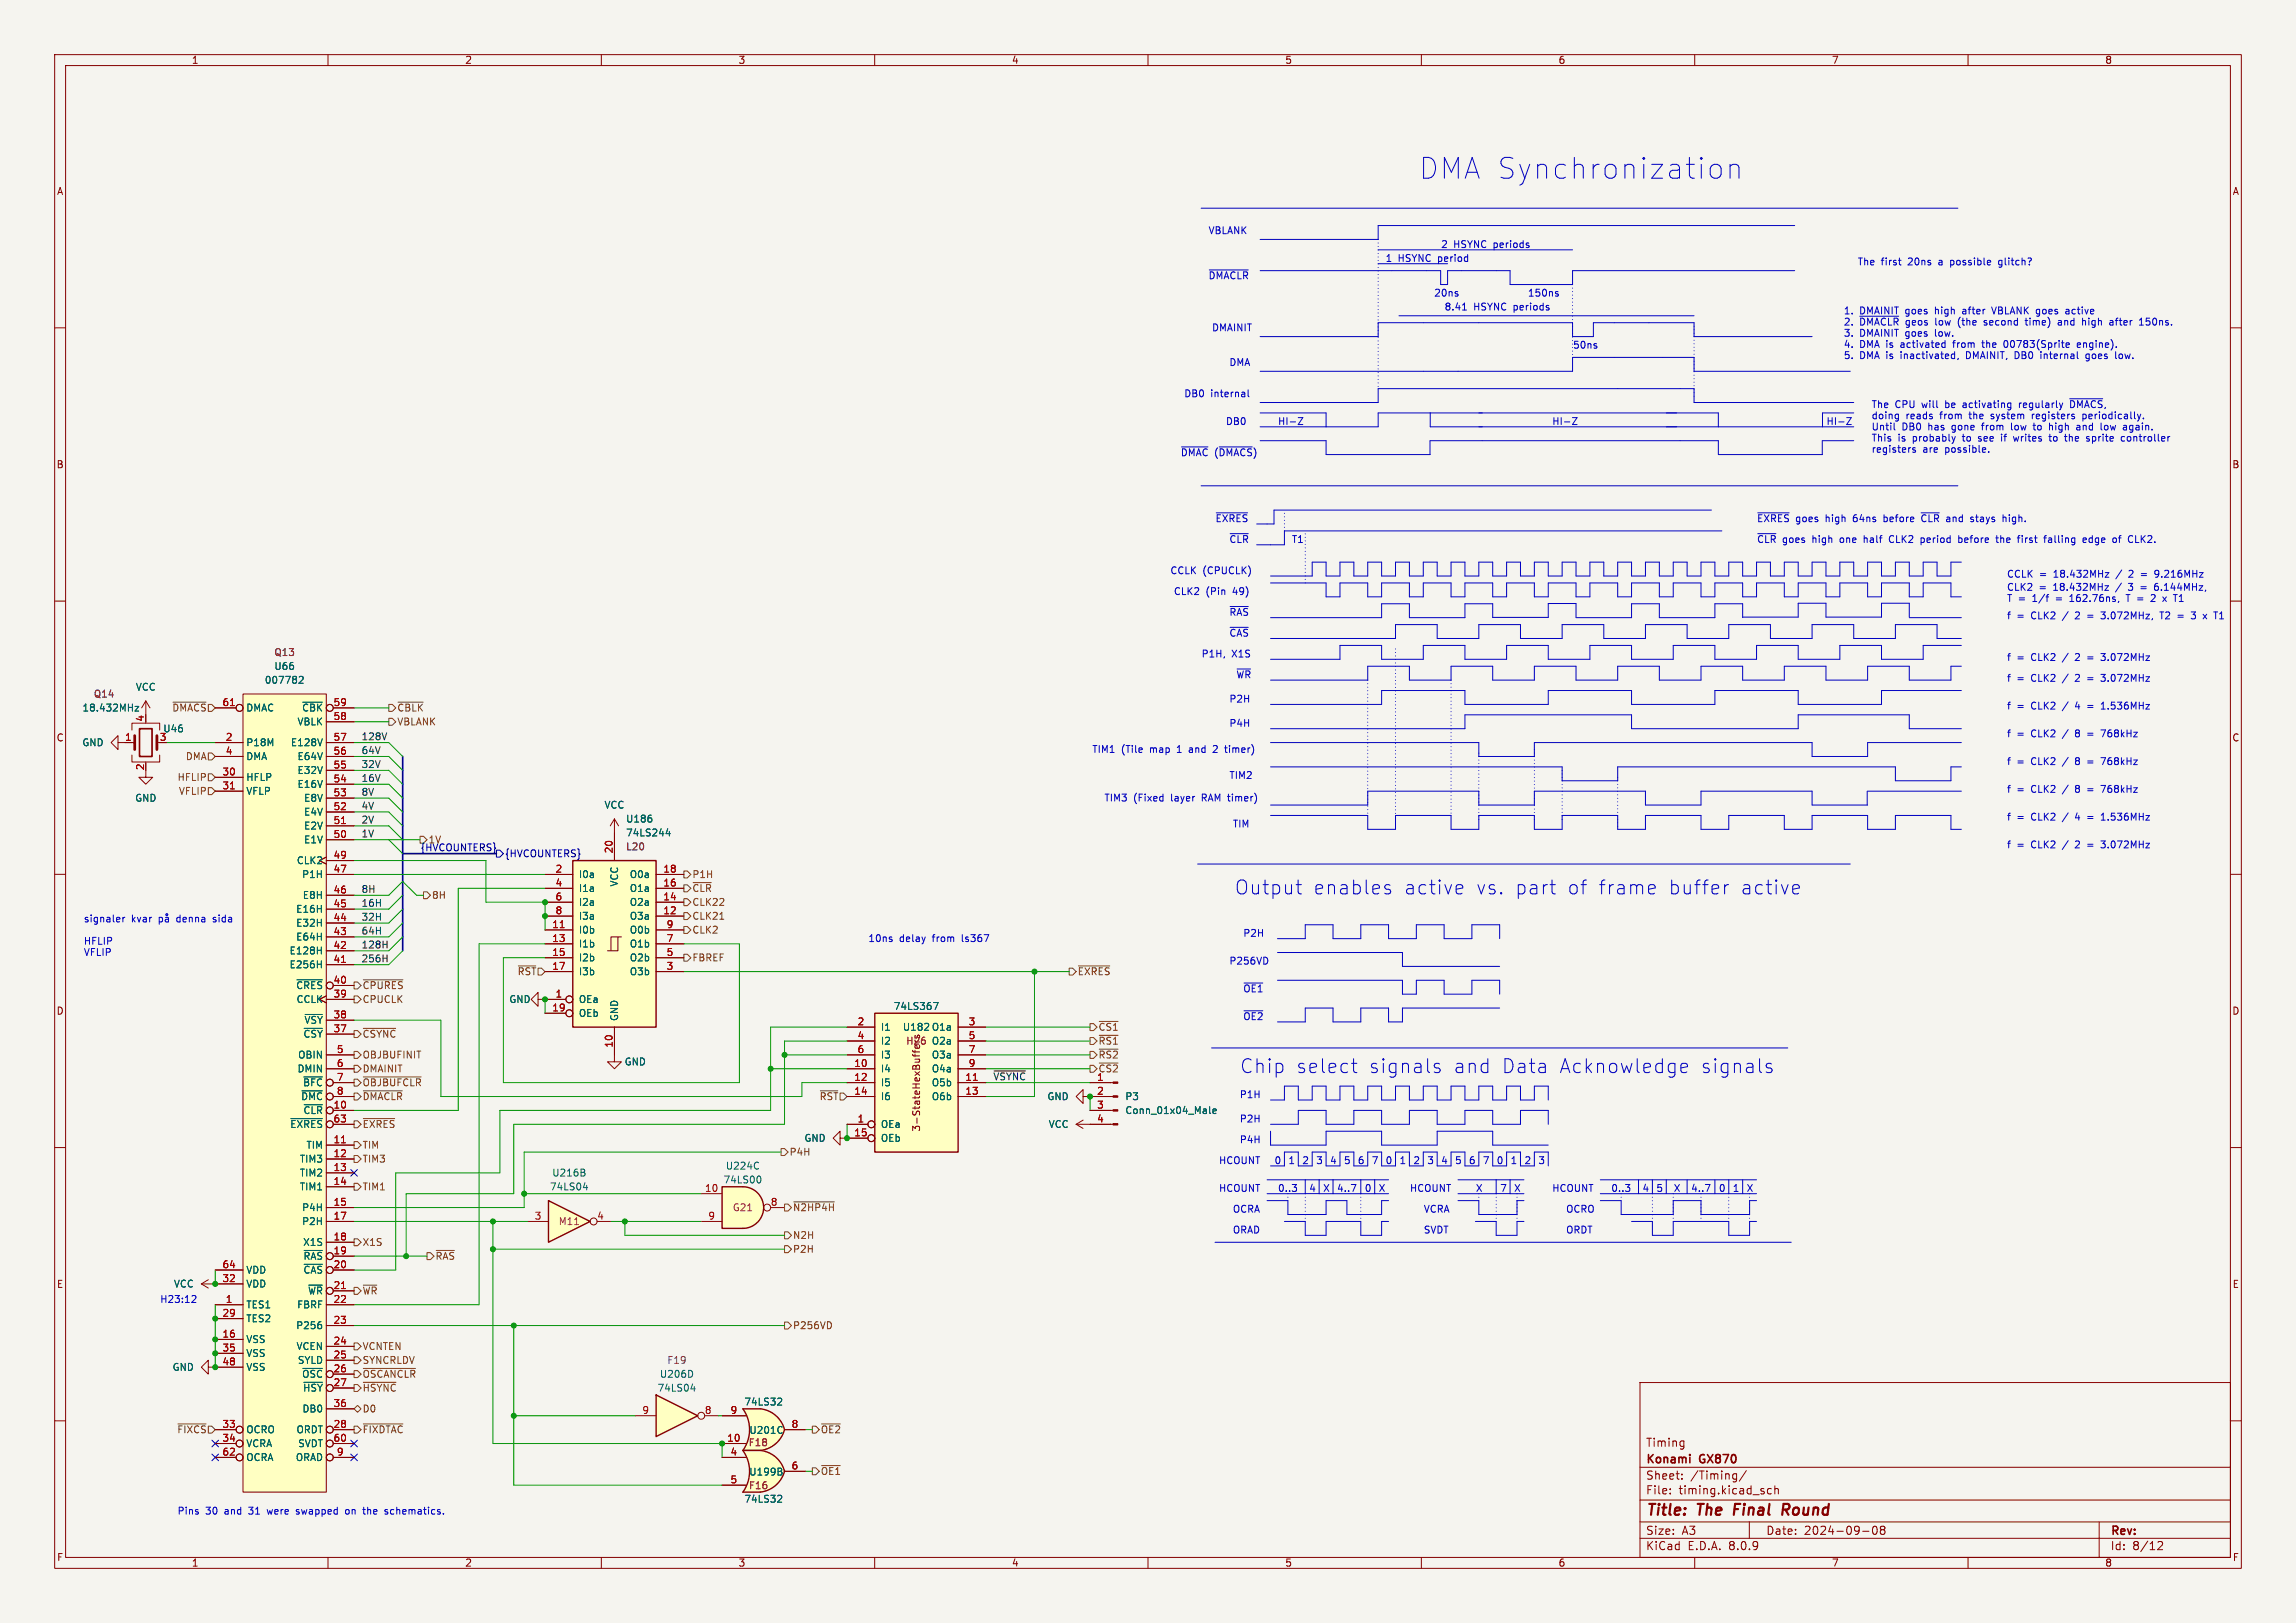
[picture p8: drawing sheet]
<svg xmlns="http://www.w3.org/2000/svg" width="420mm" height="297mm" viewBox="0 0 420 297" stroke-linecap="round" stroke-linejoin="round" font-family="sans-serif">
<defs><g id="words">
<text font-size="5.3" fill="#0000c2" x="259.4" y="33.1">DMA Synchronization</text>
<g font-size="3.5" fill="#0000c2">
<text x="225.7" y="163.9">Output</text>
<text x="240.1" y="163.9">enables</text>
<text x="256.6" y="163.9">active</text>
<text x="269.7" y="163.9">vs.</text>
<text x="276.8" y="163.9">part</text>
<text x="286.3" y="163.9">of</text>
<text x="292" y="163.9">frame</text>
<text x="304.7" y="163.9">buffer</text>
<text x="317.9" y="163.9">active</text>
<text x="226.7" y="196.6">Chip</text>
<text x="236.9" y="196.6">select</text>
<text x="250.2" y="196.6">signals</text>
<text x="265.6" y="196.6">and</text>
<text x="274.4" y="196.6">Data</text>
<text x="284.9" y="196.6">Acknowledge</text>
<text x="310.7" y="196.6">signals</text>
</g>
<g font-size="2.8" fill="#840000">
<text x="301" y="277.9">Title:</text>
<text x="310.6" y="277.9">The</text>
<text x="318" y="277.9">Final</text>
<text x="327.7" y="277.9">Round</text>
</g>
<g font-size="2.1" fill="#840000">
<text x="301" y="268.2">Konami</text>
<text x="301" y="265">Timing</text>
<text x="311" y="268.2">GX870</text>
<text x="301" y="273.7">File:</text>
<text x="301" y="271">Sheet:</text>
<text x="307.1" y="273.7">timing.kicad_sch</text>
<text x="309.2" y="271">/Timing/</text>
<text x="301" y="281.1">Size:</text>
<text x="307.6" y="281.1">A3</text>
<text x="323" y="281.1">Date:</text>
<text x="330" y="281.1">2024-09-08</text>
<text x="386" y="281.3">Rev:</text>
<text x="301" y="283.9">KiCad</text>
<text x="308.7" y="283.9">E.D.A.</text>
<text x="316.3" y="283.9">8.0.9</text>
<text x="386" y="283.9">Id:</text>
<text x="390.1" y="283.9">8/12</text>
</g>
<g font-size="1.8" fill="#840000">
<text x="35" y="11.9">1</text>
<text x="85" y="11.9">2</text>
<text x="135" y="11.9">3</text>
<text x="185" y="11.9">4</text>
<text x="235" y="11.9">5</text>
<text x="285" y="11.9">6</text>
<text x="335" y="11.9">7</text>
<text x="385" y="11.9">8</text>
<text x="10.3" y="35.9">A</text>
<text x="408.3" y="35.9">A</text>
<text x="10.3" y="85.9">B</text>
<text x="408.2" y="85.9">B</text>
<text x="10.3" y="135.9">C</text>
<text x="408.2" y="135.9">C</text>
<text x="10.3" y="185.9">D</text>
<text x="408.2" y="185.9">D</text>
<text x="168.5" y="207.2" transform="rotate(-90 168.5 207.2)">3-StateHexBuffers</text>
<text x="10.3" y="235.9">E</text>
<text x="408.3" y="235.9">E</text>
<text x="10.3" y="285.9">F</text>
<text x="35" y="286.9">1</text>
<text x="85" y="286.9">2</text>
<text x="135" y="286.9">3</text>
<text x="185" y="286.9">4</text>
<text x="235" y="286.9">5</text>
<text x="285" y="286.9">6</text>
<text x="335" y="286.9">7</text>
<text x="385" y="286.9">8</text>
<text x="408.3" y="285.9">F</text>
</g>
<g font-size="1.8" fill="#0000c2">
<text x="221" y="42.9">VBLANK</text>
<text x="263.5" y="45.5">2</text>
<text x="265.9" y="45.5">HSYNC periods</text>
<text x="221" y="51.2">~{DMACLR}</text>
<text x="253.4" y="48">1</text>
<text x="255.7" y="48">HSYNC period</text>
<text x="339.7" y="48.6">The</text>
<text x="344.1" y="48.6">first</text>
<text x="349.1" y="48.6">20ns</text>
<text x="354.9" y="48.6">a</text>
<text x="357.2" y="48.6">possible</text>
<text x="366.3" y="48.6">glitch?</text>
<text x="262.3" y="54.4">20ns</text>
<text x="264.2" y="56.9">8.41</text>
<text x="269.6" y="56.9">HSYNC periods</text>
<text x="279.4" y="54.4">150ns</text>
<text x="337.2" y="57.6">1.</text>
<text x="337.2" y="59.7">2.</text>
<text x="340.2" y="57.6">DMAINIT goes</text>
<text x="340.2" y="59.7">~{DMACLR}</text>
<text x="348.7" y="59.7">geos</text>
<text x="354.2" y="57.6">high</text>
<text x="354.3" y="59.7">low</text>
<text x="358.6" y="59.7">(the</text>
<text x="359.5" y="57.6">after</text>
<text x="363.6" y="59.7">second</text>
<text x="365.1" y="57.6">VBLANK</text>
<text x="371.4" y="59.7">time)</text>
<text x="373.4" y="57.6">goes</text>
<text x="377.6" y="59.7">and</text>
<text x="378.9" y="57.6">active</text>
<text x="382.2" y="59.7">high</text>
<text x="387.4" y="59.7">after</text>
<text x="393" y="59.7">150ns.</text>
<text x="221.6" y="60.7">DMAINIT</text>
<text x="287.7" y="63.9">50ns</text>
<text x="337.2" y="61.7">3.</text>
<text x="337.2" y="63.7">4.</text>
<text x="337.2" y="65.8">5.</text>
<text x="340.2" y="61.7">DMAINIT goes</text>
<text x="340.2" y="63.7">DMA is</text>
<text x="340.2" y="65.8">DMA is</text>
<text x="348" y="63.7">activated</text>
<text x="348" y="65.8">inactivated,</text>
<text x="354.2" y="61.7">low.</text>
<text x="357.8" y="63.7">from</text>
<text x="360.1" y="65.8">DMAINIT,</text>
<text x="363.3" y="63.7">the</text>
<text x="367.4" y="63.7">00783(Sprite</text>
<text x="369.2" y="65.8">DB0</text>
<text x="374.1" y="65.8">internal</text>
<text x="381.1" y="63.7">engine).</text>
<text x="382.6" y="65.8">goes</text>
<text x="388.2" y="65.8">low.</text>
<text x="224.8" y="67.1">DMA</text>
<text x="216.5" y="72.8">DB0</text>
<text x="221.5" y="72.8">internal</text>
<text x="224.2" y="77.9">DB0</text>
<text x="233.7" y="77.9">HI-Z</text>
<text x="283.8" y="77.9">HI-Z</text>
<text x="334" y="77.9">HI-Z</text>
<text x="342.3" y="74.8">The</text>
<text x="342.3" y="76.8">doing</text>
<text x="346.6" y="74.8">CPU</text>
<text x="348.6" y="76.8">reads</text>
<text x="351.7" y="74.8">will</text>
<text x="355" y="76.8">from</text>
<text x="356.1" y="74.8">be</text>
<text x="359.5" y="74.8">activating</text>
<text x="360.5" y="76.8">the</text>
<text x="364.7" y="76.8">system</text>
<text x="370" y="74.8">regularly</text>
<text x="372.4" y="76.8">registers</text>
<text x="379.6" y="74.8">~{DMACS},</text>
<text x="381.8" y="76.8">periodically.</text>
<text x="215.9" y="83.6">~{DMAC}</text>
<text x="222.2" y="83.6">(~{DMACS})</text>
<text x="342.3" y="78.8">Until</text>
<text x="342.3" y="80.9">This</text>
<text x="342.3" y="82.9">registers</text>
<text x="347.2" y="80.9">is</text>
<text x="347.9" y="78.8">DB0</text>
<text x="350" y="80.9">probably</text>
<text x="351.7" y="82.9">are</text>
<text x="352.8" y="78.8">has</text>
<text x="355.9" y="82.9">possible.</text>
<text x="357.3" y="78.8">gone</text>
<text x="359.3" y="80.9">to</text>
<text x="362.4" y="80.9">see</text>
<text x="363" y="78.8">from</text>
<text x="366.7" y="80.9">if</text>
<text x="368.6" y="78.8">low</text>
<text x="369.2" y="80.9">writes</text>
<text x="372.9" y="78.8">to</text>
<text x="375.9" y="78.8">high</text>
<text x="376" y="80.9">to</text>
<text x="379" y="80.9">the</text>
<text x="381.1" y="78.8">and</text>
<text x="383.2" y="80.9">sprite</text>
<text x="385.8" y="78.8">low</text>
<text x="389.7" y="80.9">controller</text>
<text x="390.1" y="78.8">again.</text>
<text x="222.2" y="95.6">~{EXRES}</text>
<text x="321.3" y="95.6">~{EXRES}</text>
<text x="328.5" y="95.6">goes</text>
<text x="334.1" y="95.6">high</text>
<text x="339.3" y="95.6">64ns</text>
<text x="345" y="95.6">before</text>
<text x="352.2" y="95.6">~{CLR}</text>
<text x="356.9" y="95.6">and</text>
<text x="361.6" y="95.6">stays</text>
<text x="367.6" y="95.6">high.</text>
<text x="224.8" y="99.4">~{CLR}</text>
<text x="236.2" y="99.4">T1</text>
<text x="321.3" y="99.4">~{CLR}</text>
<text x="326" y="99.4">goes</text>
<text x="331.6" y="99.4">high</text>
<text x="336.9" y="99.4">one</text>
<text x="341.4" y="99.4">half</text>
<text x="346.3" y="99.4">CLK2</text>
<text x="352.2" y="99.4">period</text>
<text x="359.3" y="99.4">before</text>
<text x="366.5" y="99.4">the</text>
<text x="370.6" y="99.4">first</text>
<text x="375.7" y="99.4">falling</text>
<text x="382.9" y="99.4">edge</text>
<text x="388.6" y="99.4">of</text>
<text x="391.6" y="99.4">CLK2.</text>
<text x="214" y="105.2">CCLK</text>
<text x="220" y="105.2">(CPUCLK)</text>
<text x="367" y="105.8">CCLK</text>
<text x="373" y="105.8">=</text>
<text x="375.8" y="105.8">18.432MHz</text>
<text x="387.4" y="105.8">/</text>
<text x="389.9" y="105.8">2</text>
<text x="395" y="105.8">9.216MHz</text>
<text x="214.6" y="109">CLK2</text>
<text x="220.6" y="109">(Pin</text>
<text x="224.8" y="112.8">~{RAS}</text>
<text x="225.6" y="109">49)</text>
<text x="367" y="113.4">f</text>
<text x="367" y="108.2">CLK2</text>
<text x="367" y="110.2">T =</text>
<text x="368.9" y="113.4">=</text>
<text x="371.7" y="113.4">CLK2</text>
<text x="371.9" y="110.2">1/f</text>
<text x="373" y="108.2">=</text>
<text x="375.7" y="108.2">18.432MHz</text>
<text x="376.3" y="110.2">=</text>
<text x="377.6" y="113.4">/</text>
<text x="379.1" y="110.2">162.76ns,</text>
<text x="380.1" y="113.4">2</text>
<text x="385.2" y="113.4">3.072MHz,</text>
<text x="387.4" y="108.2">/</text>
<text x="389.7" y="110.2">T =</text>
<text x="389.9" y="108.2">3</text>
<text x="394.6" y="110.2">2</text>
<text x="395" y="108.2">6.144MHz,</text>
<text x="396.3" y="113.4">T2</text>
<text x="397" y="110.2">x</text>
<text x="399.2" y="110.2">T1</text>
<text x="402.4" y="113.4">3</text>
<text x="404.7" y="113.4">x</text>
<text x="224.8" y="116.6">~{CAS}</text>
<text x="219.7" y="120.4">P1H,</text>
<text x="225.3" y="120.4">X1S</text>
<text x="226.1" y="124.2">~{WR}</text>
<text x="367" y="124.8">f</text>
<text x="367" y="121">f</text>
<text x="368.9" y="124.8">=</text>
<text x="368.9" y="121">=</text>
<text x="371.7" y="124.8">CLK2</text>
<text x="371.7" y="121">CLK2</text>
<text x="377.6" y="124.8">/</text>
<text x="377.6" y="121">/</text>
<text x="380.1" y="124.8">2</text>
<text x="380.1" y="121">2</text>
<text x="385.2" y="124.8">3.072MHz</text>
<text x="385.2" y="121">3.072MHz</text>
<text x="224.8" y="128.7">P2H</text>
<text x="367" y="129.9">f</text>
<text x="368.9" y="129.9">=</text>
<text x="371.7" y="129.9">CLK2</text>
<text x="377.6" y="129.9">/</text>
<text x="380.1" y="129.9">4</text>
<text x="385.2" y="129.9">1.536MHz</text>
<text x="199.7" y="137.9">TIM1</text>
<text x="205.1" y="137.9">(Tile</text>
<text x="210.5" y="137.9">map</text>
<text x="215.6" y="137.9">1</text>
<text x="218" y="137.9">and</text>
<text x="222.6" y="137.9">2</text>
<text x="224.8" y="133.1">P4H</text>
<text x="225" y="137.9">timer)</text>
<text x="367" y="135">f</text>
<text x="368.9" y="135">=</text>
<text x="371.7" y="135">CLK2</text>
<text x="377.6" y="135">/</text>
<text x="380.1" y="135">8</text>
<text x="385.2" y="135">768kHz</text>
<text x="224.8" y="142.6">TIM2</text>
<text x="367" y="140.1">f</text>
<text x="368.9" y="140.1">=</text>
<text x="371.7" y="140.1">CLK2</text>
<text x="377.6" y="140.1">/</text>
<text x="380.1" y="140.1">8</text>
<text x="385.2" y="140.1">768kHz</text>
<text x="201.9" y="146.8">TIM3</text>
<text x="207.3" y="146.8">(Fixed</text>
<text x="214.3" y="146.8">layer</text>
<text x="220.1" y="146.8">RAM timer)</text>
<text x="367" y="145.2">f</text>
<text x="368.9" y="145.2">=</text>
<text x="371.7" y="145.2">CLK2</text>
<text x="377.6" y="145.2">/</text>
<text x="380.1" y="145.2">8</text>
<text x="385.2" y="145.2">768kHz</text>
<text x="225.4" y="151.5">TIM</text>
<text x="367" y="150.2">f</text>
<text x="367" y="155.3">f</text>
<text x="368.9" y="150.2">=</text>
<text x="368.9" y="155.3">=</text>
<text x="371.7" y="150.2">CLK2</text>
<text x="371.7" y="155.3">CLK2</text>
<text x="377.6" y="150.2">/</text>
<text x="377.6" y="155.3">/</text>
<text x="380.1" y="150.2">4</text>
<text x="380.1" y="155.3">2</text>
<text x="385.2" y="150.2">1.536MHz</text>
<text x="385.2" y="155.3">3.072MHz</text>
<text x="15.2" y="168.9">signaler</text>
<text x="15.2" y="173">HFLIP</text>
<text x="24" y="168.9">kvar</text>
<text x="32.6" y="168.9">denna</text>
<text x="39.5" y="168.9">sida</text>
<text x="158.7" y="172.5">10ns</text>
<text x="164.5" y="172.5">delay</text>
<text x="170.7" y="172.5">from</text>
<text x="176.2" y="172.5">ls367</text>
<text x="227.3" y="171.5">P2H</text>
<text x="15.2" y="175">VFLIP</text>
<text x="224.8" y="176.6">P256VD</text>
<text x="227.3" y="181.7">~{OE1}</text>
<text x="227.3" y="186.8">~{OE2}</text>
<text x="226.7" y="201">P1H</text>
<text x="226.7" y="205.5">P2H</text>
<text x="226.7" y="209.3">P4H</text>
<text x="222.9" y="213.1">HCOUNT</text>
<text x="233" y="213.1">0</text>
<text x="235.6" y="213.1">1</text>
<text x="238.1" y="213.1">2</text>
<text x="240.7" y="213.1">3</text>
<text x="243.2" y="213.1">4</text>
<text x="245.7" y="213.1">5</text>
<text x="248.3" y="213.1">6</text>
<text x="250.8" y="213.1">7</text>
<text x="253.4" y="213.1">0</text>
<text x="255.9" y="213.1">1</text>
<text x="258.4" y="213.1">2</text>
<text x="261" y="213.1">3</text>
<text x="263.5" y="213.1">4</text>
<text x="266.1" y="213.1">5</text>
<text x="268.6" y="213.1">6</text>
<text x="271.1" y="213.1">7</text>
<text x="273.7" y="213.1">0</text>
<text x="276.2" y="213.1">1</text>
<text x="278.8" y="213.1">2</text>
<text x="281.3" y="213.1">3</text>
<text x="222.9" y="218.2">HCOUNT</text>
<text x="225.4" y="222">OCRA</text>
<text x="233.7" y="218.2">0..3</text>
<text x="239.4" y="218.2">4</text>
<text x="241.9" y="218.2">X</text>
<text x="244.5" y="218.2">4..7</text>
<text x="249.6" y="218.2">0</text>
<text x="252.1" y="218.2">X</text>
<text x="257.8" y="218.2">HCOUNT</text>
<text x="260.3" y="222">VCRA</text>
<text x="269.9" y="218.2">X</text>
<text x="274.3" y="218.2">7</text>
<text x="276.9" y="218.2">X</text>
<text x="283.8" y="218.2">HCOUNT</text>
<text x="286.4" y="222">OCRO</text>
<text x="294.6" y="218.2">0..3</text>
<text x="300.4" y="218.2">4</text>
<text x="302.9" y="218.2">5</text>
<text x="306.1" y="218.2">X</text>
<text x="309.2" y="218.2">4..7</text>
<text x="314.3" y="218.2">0</text>
<text x="316.9" y="218.2">1</text>
<text x="319.4" y="218.2">X</text>
<text x="225.4" y="225.8">ORAD</text>
<text x="260.3" y="225.8">SVDT</text>
<text x="286.4" y="225.8">ORDT</text>
<text x="29.2" y="238.5">H23:12</text>
<text x="32.4" y="277.2">Pins</text>
<text x="37.6" y="277.2">30</text>
<text x="41.2" y="277.2">and</text>
<text x="45.8" y="277.2">31</text>
<text x="49.4" y="277.2">were</text>
<text x="54.9" y="277.2">swapped</text>
<text x="64.1" y="277.2">on</text>
<text x="67.6" y="277.2">the</text>
<text x="71.7" y="277.2">schematics.</text>
</g>
<g font-size="1.8" fill="#006464">
<text x="48.3" y="125.3">007782</text>
<text x="50.1" y="122.8">U66</text>
<text x="15" y="130.4">18.432MHz</text>
<text x="24.8" y="126.6">VCC</text>
<text x="45" y="130.4">DMAC</text>
<text x="55.2" y="130.4">~{CBK}</text>
<text x="15" y="136.8">GND</text>
<text x="29.8" y="134.2">U46</text>
<text x="45" y="136.8">P18M</text>
<text x="53.1" y="136.8">E128V</text>
<text x="54.3" y="132.9">VBLK</text>
<text x="45" y="143.1">HFLP</text>
<text x="45" y="139.3">DMA</text>
<text x="54.3" y="141.8">E32V</text>
<text x="54.3" y="139.3">E64V</text>
<text x="24.6" y="146.9">GND</text>
<text x="45" y="145.6">VFLP</text>
<text x="54.3" y="144.4">E16V</text>
<text x="55.5" y="149.5">E4V</text>
<text x="55.5" y="146.9">E8V</text>
<text x="110.5" y="148.2">VCC</text>
<text x="55.5" y="154.5">E1V</text>
<text x="55.5" y="152">E2V</text>
<text x="114.4" y="153.3">74LS244</text>
<text x="114.4" y="150.7">U186</text>
<text x="54.2" y="158.3">CLK2</text>
<text x="55.2" y="160.9">P1H</text>
<text x="105.8" y="160.9">I0a</text>
<text x="115.1" y="160.9">O0a</text>
<text x="54.1" y="167.2">E16H</text>
<text x="55.3" y="164.7">E8H</text>
<text x="105.8" y="163.4">I1a</text>
<text x="105.8" y="166">I2a</text>
<text x="113.3" y="162.3" transform="rotate(-90 113.3 162.3)">VCC</text>
<text x="115.1" y="166">O2a</text>
<text x="115.1" y="163.4">O1a</text>
<text x="54.1" y="172.3">E64H</text>
<text x="54.1" y="169.8">E32H</text>
<text x="105.8" y="171">I0b</text>
<text x="105.8" y="173.6">I1b</text>
<text x="105.8" y="168.5">I3a</text>
<text x="115.1" y="168.5">O3a</text>
<text x="115.1" y="173.6">O1b</text>
<text x="115.1" y="171">O0b</text>
<text x="52.9" y="177.4">E256H</text>
<text x="52.9" y="174.9">E128H</text>
<text x="105.8" y="176.1">I2b</text>
<text x="105.8" y="178.7">I3b</text>
<text x="115.1" y="178.7">O3b</text>
<text x="115.1" y="176.1">O2b</text>
<text x="54.1" y="181.2">~{CRES}</text>
<text x="54.1" y="183.7">CCLK</text>
<text x="93.1" y="183.7">GND</text>
<text x="105.8" y="183.7">OEa</text>
<text x="163.4" y="185">74LS367</text>
<text x="55.4" y="190.1">~{CSY}</text>
<text x="55.6" y="187.6">~{VSY}</text>
<text x="105.8" y="186.3">OEb</text>
<text x="113.3" y="186.9" transform="rotate(-90 113.3 186.9)">GND</text>
<text x="161" y="188.8">I1</text>
<text x="161" y="191.4">I2</text>
<text x="165.1" y="188.8">U182 O1a</text>
<text x="170.4" y="191.4">O2a</text>
<text x="54.3" y="196.4">DMIN</text>
<text x="54.4" y="193.9">OBIN</text>
<text x="114.2" y="195.2">GND</text>
<text x="161" y="196.4">I4</text>
<text x="161" y="193.9">I3</text>
<text x="170.4" y="193.9">O3a</text>
<text x="170.4" y="196.4">O4a</text>
<text x="55" y="201.5">~{DMC}</text>
<text x="55.4" y="199">~{BFC}</text>
<text x="161" y="199">I5</text>
<text x="161" y="201.5">I6</text>
<text x="170.4" y="199">O5b</text>
<text x="170.4" y="201.5">O6b</text>
<text x="191.5" y="201.5">GND</text>
<text x="205.7" y="201.5">P3</text>
<text x="53" y="206.6">~{EXRES}</text>
<text x="55.4" y="204.1">~{CLR}</text>
<text x="147" y="209.1">GND</text>
<text x="161" y="206.6">OEa</text>
<text x="161" y="209.1">OEb</text>
<text x="191.7" y="206.6">VCC</text>
<text x="205.7" y="204.1">Conn_01x04_Male</text>
<text x="54.7" y="213">TIM3</text>
<text x="54.7" y="215.5">TIM2</text>
<text x="56" y="210.4">TIM</text>
<text x="100.9" y="215.5">U216B</text>
<text x="132.7" y="214.2">U224C</text>
<text x="54.7" y="218">TIM1</text>
<text x="55.2" y="221.8">P4H</text>
<text x="100.5" y="218">74LS04</text>
<text x="132.3" y="216.8">74LS00</text>
<text x="55.2" y="224.4">P2H</text>
<text x="45" y="233.3">VDD</text>
<text x="55.4" y="228.2">X1S</text>
<text x="55.4" y="230.7">~{RAS}</text>
<text x="55.4" y="233.3">~{CAS}</text>
<text x="31.7" y="235.8">VCC</text>
<text x="45" y="239.6">TES1</text>
<text x="45" y="235.8">VDD</text>
<text x="54.3" y="239.6">FBRF</text>
<text x="56.3" y="237.1">~{WR}</text>
<text x="45" y="246">VSS</text>
<text x="45" y="242.2">TES2</text>
<text x="54.1" y="243.4">P256</text>
<text x="31.5" y="251.1">GND</text>
<text x="45" y="248.5">VSS</text>
<text x="45" y="251.1">VSS</text>
<text x="54.1" y="247.2">VCEN</text>
<text x="54.4" y="249.8">SYLD</text>
<text x="55.2" y="252.3">~{OSC}</text>
<text x="55.4" y="254.9">~{HSY}</text>
<text x="120.2" y="254.9">74LS04</text>
<text x="120.6" y="252.3">U206D</text>
<text x="136.1" y="257.4">74LS32</text>
<text x="45" y="262.5">OCRO</text>
<text x="54.1" y="262.5">ORDT</text>
<text x="55.2" y="258.7">DB0</text>
<text x="137" y="262.6">U201C</text>
<text x="45" y="265">VCRA</text>
<text x="45" y="267.6">OCRA</text>
<text x="54" y="267.6">ORAD</text>
<text x="54.4" y="265">SVDT</text>
<text x="136.1" y="275.2">74LS32</text>
<text x="137" y="270.2">U199B</text>
</g>
<g font-size="1.8" fill="#840084">
<text x="50.1" y="120.2">Q13</text>
<text x="17.1" y="127.9">Q14</text>
<text x="114.4" y="155.8">L20</text>
<text x="165.7" y="191.4">H26</text>
<text x="133.9" y="221.8">G21</text>
<text x="102.1" y="224.4">M11</text>
<text x="122" y="249.8">F19</text>
<text x="136.9" y="264.8">F18</text>
<text x="136.9" y="272.7">F16</text>
</g>
<g font-size="1.8" fill="#725600">
<text x="31.4" y="130.4">~{DMACS}</text>
<text x="72.6" y="130.4">~{CBLK}</text>
<text x="72.6" y="132.9">VBLANK</text>
<text x="32.4" y="143.1">HFLIP</text>
<text x="33.9" y="139.3">DMA</text>
<text x="32.6" y="145.6">VFLIP</text>
<text x="126.6" y="160.9">P1H</text>
<text x="78.9" y="164.7">8H</text>
<text x="126.6" y="163.4">~{CLR}</text>
<text x="126.6" y="166">CLK22</text>
<text x="126.6" y="171">CLK2</text>
<text x="126.6" y="168.5">CLK21</text>
<text x="94.6" y="178.7">~{RST}</text>
<text x="126.6" y="176.1">FBREF</text>
<text x="197" y="178.7">~{EXRES}</text>
<text x="66.2" y="183.7">CPUCLK</text>
<text x="66.2" y="181.2">~{CPURES}</text>
<text x="66.2" y="190.1">~{CSYNC}</text>
<text x="200.9" y="191.4">~{RS1}</text>
<text x="200.9" y="188.8">~{CS1}</text>
<text x="66.2" y="196.4">DMAINIT</text>
<text x="66.2" y="193.9">OBJBUFINIT</text>
<text x="200.9" y="196.4">~{CS2}</text>
<text x="200.9" y="193.9">~{RS2}</text>
<text x="66.2" y="199">~{OBJBUFCLR}</text>
<text x="66.2" y="201.5">~{DMACLR}</text>
<text x="149.8" y="201.5">~{RST}</text>
<text x="66.2" y="206.6">~{EXRES}</text>
<text x="66.2" y="210.4">TIM</text>
<text x="66.2" y="213">TIM3</text>
<text x="144.3" y="211.7">P4H</text>
<text x="66.2" y="218">TIM1</text>
<text x="145" y="221.8">~{N2HP4H}</text>
<text x="145" y="226.9">N2H</text>
<text x="66.2" y="228.2">X1S</text>
<text x="79.6" y="230.7">~{RAS}</text>
<text x="145" y="229.5">P2H</text>
<text x="66.2" y="237.1">~{WR}</text>
<text x="145" y="243.4">P256VD</text>
<text x="66.2" y="247.2">VCNTEN</text>
<text x="66.2" y="249.8">SYNCRLDV</text>
<text x="66.2" y="254.9">~{HSYNC}</text>
<text x="66.2" y="252.3">~{OSCANCLR}</text>
<text x="32.3" y="262.5">~{FIXCS}</text>
<text x="66.2" y="262.5">~{FIXDTAC}</text>
<text x="66.2" y="258.7">D0</text>
<text x="150.1" y="262.5">~{OE2}</text>
<text x="150.1" y="270.1">~{OE1}</text>
</g>
<g font-size="1.8" fill="#a90000">
<text x="40.6" y="129.3">61</text>
<text x="60.9" y="131.8">58</text>
<text x="60.9" y="129.3">59</text>
<text x="22.8" y="135.6">1</text>
<text x="26.4" y="132.2" transform="rotate(-90 26.4 132.2)">4</text>
<text x="29.1" y="135.6">3</text>
<text x="41.2" y="135.6">2</text>
<text x="60.9" y="135.6">57</text>
<text x="26.4" y="141" transform="rotate(-90 26.4 141)">2</text>
<text x="40.6" y="142">30</text>
<text x="41.2" y="138.2">4</text>
<text x="60.9" y="143.3">54</text>
<text x="60.9" y="140.7">55</text>
<text x="60.9" y="138.2">56</text>
<text x="40.6" y="144.5">31</text>
<text x="60.9" y="148.3">52</text>
<text x="60.9" y="145.8">53</text>
<text x="60.9" y="153.4">50</text>
<text x="60.9" y="150.9">51</text>
<text x="60.9" y="159.8">47</text>
<text x="60.9" y="157.2">49</text>
<text x="101.5" y="159.8">2</text>
<text x="112.1" y="156.3" transform="rotate(-90 112.1 156.3)">20</text>
<text x="121.2" y="159.8">18</text>
<text x="60.9" y="166.1">45</text>
<text x="60.9" y="163.6">46</text>
<text x="101.5" y="162.3">4</text>
<text x="101.5" y="164.8">6</text>
<text x="101.5" y="167.4">8</text>
<text x="121.2" y="167.4">12</text>
<text x="121.2" y="164.8">14</text>
<text x="121.2" y="162.3">16</text>
<text x="60.9" y="173.7">42</text>
<text x="60.9" y="171.2">43</text>
<text x="60.9" y="168.7">44</text>
<text x="100.9" y="169.9">11</text>
<text x="100.9" y="172.5">13</text>
<text x="121.8" y="172.5">7</text>
<text x="121.8" y="169.9">9</text>
<text x="60.9" y="176.3">41</text>
<text x="100.9" y="175">15</text>
<text x="100.9" y="177.5">17</text>
<text x="121.8" y="177.5">3</text>
<text x="121.8" y="175">5</text>
<text x="60.9" y="182.6">39</text>
<text x="60.9" y="180.1">40</text>
<text x="100.9" y="185.2">19</text>
<text x="101.5" y="182.6">1</text>
<text x="60.9" y="189">37</text>
<text x="60.9" y="186.4">38</text>
<text x="112.1" y="191.8" transform="rotate(-90 112.1 191.8)">10</text>
<text x="156.8" y="187.7">2</text>
<text x="156.8" y="190.2">4</text>
<text x="177.1" y="187.7">3</text>
<text x="177.1" y="190.2">5</text>
<text x="61.5" y="192.8">5</text>
<text x="61.5" y="195.3">6</text>
<text x="61.5" y="197.9">7</text>
<text x="156.2" y="195.3">10</text>
<text x="156.2" y="197.9">12</text>
<text x="156.8" y="192.8">6</text>
<text x="176.5" y="197.9">11</text>
<text x="177.1" y="192.8">7</text>
<text x="177.1" y="195.3">9</text>
<text x="200.6" y="197.9">1</text>
<text x="60.9" y="202.9">10</text>
<text x="61.5" y="200.4">8</text>
<text x="156.2" y="200.4">14</text>
<text x="176.5" y="200.4">13</text>
<text x="200.6" y="200.4">2</text>
<text x="200.6" y="202.9">3</text>
<text x="60.9" y="209.3">11</text>
<text x="60.9" y="205.5">63</text>
<text x="156.2" y="208">15</text>
<text x="156.8" y="205.5">1</text>
<text x="200.6" y="205.5">4</text>
<text x="60.9" y="211.8">12</text>
<text x="60.9" y="214.4">13</text>
<text x="60.9" y="216.9">14</text>
<text x="60.9" y="220.7">15</text>
<text x="128.9" y="218.2">10</text>
<text x="140.9" y="220.7">8</text>
<text x="60.9" y="223.3">17</text>
<text x="60.9" y="227.1">18</text>
<text x="97.7" y="223.3">3</text>
<text x="109.1" y="223.3">4</text>
<text x="129.5" y="223.3">9</text>
<text x="40.6" y="232.2">64</text>
<text x="60.9" y="229.6">19</text>
<text x="60.9" y="232.2">20</text>
<text x="40.6" y="234.7">32</text>
<text x="41.2" y="238.5">1</text>
<text x="60.9" y="236">21</text>
<text x="60.9" y="238.5">22</text>
<text x="40.6" y="244.9">16</text>
<text x="40.6" y="241">29</text>
<text x="60.9" y="242.3">23</text>
<text x="40.6" y="247.4">35</text>
<text x="40.6" y="249.9">48</text>
<text x="60.9" y="246.1">24</text>
<text x="60.9" y="248.7">25</text>
<text x="60.9" y="251.2">26</text>
<text x="60.9" y="253.7">27</text>
<text x="60.9" y="257.6">36</text>
<text x="40.6" y="261.4">33</text>
<text x="40.6" y="263.9">34</text>
<text x="60.9" y="261.4">28</text>
<text x="60.9" y="263.9">60</text>
<text x="117.4" y="258.8">9</text>
<text x="128.8" y="258.8">8</text>
<text x="132.9" y="263.9">10</text>
<text x="133.5" y="258.8">9</text>
<text x="144.7" y="261.4">8</text>
<text x="40.6" y="266.4">62</text>
<text x="61.5" y="266.4">9</text>
<text x="133.5" y="266.4">4</text>
<text x="144.7" y="269">6</text>
<text x="133.5" y="271.5">5</text>
</g>
<g font-size="1.8" fill="#0f0f0f">
<text x="66" y="135.5">128V</text>
<text x="66" y="138.1">64V</text>
<text x="66" y="143.2">16V</text>
<text x="66" y="140.6">32V</text>
<text x="66" y="148.2">4V</text>
<text x="66" y="145.7">8V</text>
<text x="66" y="153.3">1V</text>
<text x="66" y="150.8">2V</text>
<text x="66" y="163.5">8H</text>
<text x="66" y="166">16H</text>
<text x="66" y="171.1">64H</text>
<text x="66" y="168.6">32H</text>
<text x="66" y="173.6">128H</text>
<text x="66" y="176.2">256H</text>
<text x="181.6" y="197.8">~{VSYNC}</text>
</g>
<g font-size="1.8" fill="#000084">
<text x="76.8" y="155.9">{HVCOUNTERS}</text>
<text x="78.3" y="154.5">1V</text>
<text x="92.3" y="157.1">{HVCOUNTERS}</text>
</g>
</g></defs>
<path d="M0 0h420v297h-420z" fill="#f5f4ef" stroke="#f5f4ef" stroke-width=".18"/>
<g fill="none" stroke="#840000" stroke-width=".18">
<path d="M10 10h400v277h-400zM12 12h396v273h-396zM60 10v2M110 10v2M160 10v2M210 10v2M260 10v2M310 10v2M360 10v2M10 60h2M408 60h2M10 110h2"/>
<path d="M408 110h2M10 160h2M408 160h2M10 210h2M408 210h2M300 253h108v32h-108zM10 260h2M300 278.5h108M300 274.5h108M300 268.5h108M305.5 273.2v.2M305.5 272.5v.1"/>
<path d="M307.6 263.7l.4 .1M307.7 270.5v.2M307.7 269.8v.1M308 263.7v1.2l-.3 .3M308 264.6l-.4 .1M317.2 269.7l.5 .1M317.7 269.7v1.2l-.3 .3M317.7 270.6l-.5 .1M319.4 269.1l-1.2 1.9M320 278.5v3M324 272.5l-.4-.1-.3 .3v.4l.1 .2h.6M324.7 272.5l.2-.1 .3 .1 .1 .9"/>
<path d="M324.7 271.9v1.5M342.7 279.4l.2-.1a.8 .8 0 0 1 .5 .7 .8 .8 0 0 1-.5 .8l-.2-.2-.2-.4zM344.2 279.9l-.3-.3 .3-.3 .5 .1 .1 .2-.3 .3M344.2 279.9l-.3 .3 .1 .4 .2 .2 .5-.1 .1-.2-.1-.4-.2-.2M344.2 279.9h.3M384 278.5v6.5M408 260h2M60 285v2M110 285v2M160 285v2M210 285v2M260 285v2"/>
<path d="M300 281.5h108M310 285v2M340.7 280.2h1.2M360 285v2M394.7 282.2l.6-.1 .2 .1 .1 .3-.9 1.1h.9"/>
</g>
<path d="M317.4 275.2l-.3 2M326.6 276.3l.5 .9M327 275.2h-.7l-.3 2M327.1 276.2l-1 .1" fill="none" stroke="#840000" stroke-width=".4"/>
<path d="M138.5 260.3l5 1.3a5.2 5.2 0 0 1-4.4 3.8z" fill="#ffffc2" stroke="#ffffc2" stroke-width=".18"/>
<path d="M135.9 257.8h3.2M135.9 265.4h3.2" fill="none" stroke="#ffffc2" stroke-width=".18"/>
<path d="M135.9 257.8h3.2v7.6h-3.2a6.7 6.7 0 0 0 0-7.6z" fill="#ffffc2"/>
<path d="M139.1 257.8a5.1 5.1 0 0 1 4.4 3.8l-5 1.3z" fill="#ffffc2" stroke="#ffffc2" stroke-width=".18"/>
<path d="M139.1 257.8h-3.2a6.6 6.6 0 0 1 0 7.6h3.2M139.1 257.8a5.1 5.1 0 0 1 4.4 3.8 5.2 5.2 0 0 1-4.4 3.8" fill="none" stroke="#840000" stroke-width=".25"/>
<path d="M196.8 205.7l1.3 .8M196.8 205.7h2.6M198.1 205l-1.3 .7M132.1 259.1h4.3M132.1 264.2h4.3M143.5 261.6h3.8" fill="none" stroke="#840000" stroke-width=".18"/>
<path d="M142.5 255.8l.4 .1 .1 .3-.8 .9h.8M143 261.1l.1 .1M143.1 262.2h-.1" fill="none" stroke="#006464" stroke-width=".18"/>
<path d="M160 185.4h15.3v25.4h-15.3z" fill="#ffffc2"/>
<path d="M160 185.4h15.3v25.4h-15.3z" fill="none" stroke="#840000" stroke-width=".25"/>
<g fill="none" stroke="#840000" stroke-width=".18">
<path d="M154.9 195.6h5.1M154.9 198.1h5.1M154.9 188h5.1M154.9 190.5h5.1M154.9 193h5.1M167.4 189.5v.1M167.9 189.5l-.1 .1M168.2 189.5v.1M175.3 195.6h5M175.3 198.1h5M175.3 188h5M175.3 190.5h5"/>
<path d="M175.3 193h5M154.9 205.7h3.8M154.9 200.7h5.1M154.9 208.3h3.8M175.3 200.7h5M36.8 234.9l1.3 .8M36.8 234.9h2.6M38.1 234.2l-1.3 .7M38.1 250.2v-1.3l-1.3 1.3 1.3 1.3v-1.3h1.3"/>
<circle cx="159.4" cy="205.7" r=".63"/>
<circle cx="159.4" cy="208.3" r=".63"/>
</g>
<path d="M178 197.7h.8" fill="none" stroke="#a90000" stroke-width=".18"/>
<path d="M170.8 183.5h.8l-.5 1.2" fill="none" stroke="#006464" stroke-width=".18"/>
<path d="M44.4 127h15.3v146h-15.3z" fill="#ffffc2"/>
<g fill="none" stroke="#840000" stroke-width=".18">
<path d="M21.6 135.9v-1.3l-1.3 1.3 1.3 1.3v-1.3h3M24.1 133.6v-1.3h5.1v1.3M24.1 138.2v1.2h5.1v-1.2M26.7 139.4v.3M39.4 135.9h5M39.4 138.4h5M39.4 129.5h3.8M44.4 127h15.3v146h-15.3zM59.7 135.9h5.1M59.7 138.4h5.1M59.7 132.1h5.1M61 129.5h3.8"/>
<path d="M26.7 141v1.2h1.2l-1.2 1.3-1.3-1.3h1.3M39.4 142.2h5M39.4 144.8h5M59.7 156.8l-1.3 .7 1.3 .6M59.7 157.5h5.1M59.7 153.7h5.1M59.7 151.1h5.1M59.7 148.6h5.1M59.7 146.1h5.1M59.7 143.5h5.1M59.7 141h5.1M59.7 176.5h5.1"/>
<path d="M59.7 174h5.1M59.7 171.5h5.1M59.7 168.9h5.1M59.7 166.4h5.1M59.7 163.8h5.1M59.7 160h5.1M59.7 182.2l-1.3 .7 1.3 .6M59.7 189.2h5.1M59.7 186.7h5.1M59.7 182.9h5.1M59.7 193h5.1M59.7 195.6h5.1"/>
<path d="M61 180.3h3.8M61 198.1h3.8M59.7 209.6h5.1M59.7 212.1h5.1M59.7 214.6h5.1M59.7 217.2h5.1M61 203.2h3.8M61 205.7h3.8M61 200.7h3.8M39.4 238.8h5M39.4 232.4h5M39.4 234.9h5"/>
<path d="M59.7 238.8h5.1M59.7 221h5.1M59.7 223.5h5.1M59.7 227.3h5.1M61 229.9h3.8M61 232.4h3.8M61 236.2h3.8M39.4 245.1h5M39.4 241.3h5M39.4 247.6h5M39.4 250.2h5M59.7 242.6h5.1"/>
<path d="M59.7 246.4h5.1M59.7 248.9h5.1M59.7 257.8h5.1M61 251.5h3.8M61 254h3.8M39.4 261.6h3.8M39.4 264.2h3.8M39.4 266.7h3.8M61 261.6h3.8M61 264.2h3.8M61 266.7h3.8"/>
<circle cx="43.8" cy="129.5" r=".63"/>
<circle cx="43.8" cy="266.7" r=".63"/>
<circle cx="43.8" cy="264.2" r=".63"/>
<circle cx="43.8" cy="261.6" r=".63"/>
<circle cx="60.3" cy="261.6" r=".63"/>
<circle cx="60.3" cy="264.2" r=".63"/>
<circle cx="60.3" cy="266.7" r=".63"/>
</g>
<g fill="none" stroke="#006464" stroke-width=".18">
<path d="M24.7 129.3h.7l-.7 .8h.7M54.7 123.9l.5-.1 .3 .3-.8 .9h.8M55.4 128.5h3.6M54.3 179.3h4.7M58.1 176.4h.7M58.1 173.9h.7M58.8 173.3v1.3M58.8 175.8v1.3M55.2 199.6h3.8M55.6 197.1h3.4M55.6 188.2h3.4M55.8 185.6h3.2"/>
<path d="M53.2 204.7h5.8M55.6 202.2h3.4M55.6 228.8h3.4M55.6 231.4h3.4M56.5 235.2h2.5M55.4 250.4h3.6M55.6 253h3.4M58.7 242.4l.1 .2-.1 .5"/>
</g>
<path d="M42.2 129.1h.7M42.2 144.4h.7M62.5 150.7h.7M62.5 176.1h.7M62.5 209.1h.7M62.5 235.8h.7" fill="none" stroke="#a90000" stroke-width=".18"/>
<path d="M25.5 133.4h2.3v5h-2.3z" fill="none" stroke="#840000" stroke-width=".3"/>
<path d="M24.6 134.6v2.6M28.7 134.6v2.6" fill="none" stroke="#840000" stroke-width=".51"/>
<path d="M138.5 267.9l5 1.3a5.2 5.2 0 0 1-4.4 3.8z" fill="#ffffc2" stroke="#ffffc2" stroke-width=".18"/>
<path d="M135.9 273h3.2M135.9 265.4h3.2" fill="none" stroke="#ffffc2" stroke-width=".18"/>
<path d="M135.9 265.4h3.2v7.6h-3.2a6.7 6.7 0 0 0 0-7.6z" fill="#ffffc2"/>
<path d="M139.1 265.4a5.1 5.1 0 0 1 4.4 3.8l-5 1.3z" fill="#ffffc2" stroke="#ffffc2" stroke-width=".18"/>
<path d="M139.1 265.4h-3.2a6.6 6.6 0 0 1 0 7.6h3.2M139.1 265.4a5.1 5.1 0 0 1 4.4 3.8 5.2 5.2 0 0 1-4.4 3.8" fill="none" stroke="#840000" stroke-width=".25"/>
<path d="M26.7 128.3l-.8 1.2M26.7 128.3v2.5M26.7 128.3l.7 1.2M132.1 266.7h4.3M132.1 271.8h4.3M143.5 269.2h3.8" fill="none" stroke="#840000" stroke-width=".18"/>
<path d="M142.5 273.6l.4 .1 .1 .3-.8 .9h.8M142.7 269.3l.3 .2v.3l-.2 .1M142.9 268.7l.1 .2-.1 .3" fill="none" stroke="#006464" stroke-width=".18"/>
<path d="M120 255.3l7.6 3.8-7.6 3.8z" fill="#ffffc2"/>
<path d="M120 255.3l7.6 3.8-7.6 3.8z" fill="none" stroke="#840000" stroke-width=".25"/>
<g fill="none" stroke="#840000" stroke-width=".18">
<path d="M112.4 149.9l-.8 1.2M112.4 149.9v2.5M112.4 149.9l.8 1.2M98.4 182.9v-1.3l-1.2 1.3 1.2 1.3v-1.3h1.3M116.2 259.1h3.8M128.9 259.1h2.5"/>
<circle cx="128.3" cy="259.1" r=".63"/>
</g>
<path d="M126.4 254.2h.8M126.6 251.1v.6M127 253.7v.9" fill="none" stroke="#006464" stroke-width=".18"/>
<path d="M104.8 157.5h15.2v30.5h-15.2z" fill="#ffffc2"/>
<g fill="none" stroke="#840000" stroke-width=".18">
<path d="M112.4 152.4v5.1M99.7 170.2h5.1M99.7 167.6h5.1M99.7 172.7h5.1M99.7 165.1h5.1M99.7 175.3h5.1M99.7 162.6h5.1M99.7 177.8h5.1M99.7 160h5.1M113 171.5h-1.2v2.5M113.7 171.5h-.7v2.5h-1.9M120 170.2h5.1"/>
<path d="M120 167.6h5.1M120 172.7h5.1M120 165.1h5.1M120 175.3h5.1M120 162.6h5.1M120 177.8h5.1M120 160h5.1M99.7 182.9h3.8M99.7 185.4h3.8M112.4 188v5"/>
<circle cx="104.1" cy="185.4" r=".63"/>
<circle cx="104.1" cy="182.9" r=".63"/>
</g>
<path d="M104.8 157.5h15.2v30.5h-15.2z" fill="none" stroke="#840000" stroke-width=".25"/>
<path d="M102.5 169.8h.7" fill="none" stroke="#a90000" stroke-width=".18"/>
<path d="M119.2 149.8v.5M122.1 151.6l-.3 1h.8M122.4 152.1v.9" fill="none" stroke="#006464" stroke-width=".18"/>
<path d="M135.9 217.2a3.8 3.8 0 0 1 3.8 3.8 3.8 3.8 0 0 1-3.8 3.8z" fill="#ffffc2" stroke="#ffffc2" stroke-width=".18"/>
<path d="M132.1 217.2h3.8v7.6h-3.8z" fill="#ffffc2"/>
<path d="M132.1 217.2h3.8a3.8 3.8 0 0 1 3.8 3.8 3.8 3.8 0 0 1-3.8 3.8h-3.8z" fill="none" stroke="#840000" stroke-width=".25"/>
<g fill="none" stroke="#840000" stroke-width=".18">
<path d="M128.3 218.4h3.8M153.7 208.3v-1.3l-1.3 1.3 1.3 1.3v-1.3h1.2M128.3 223.5h3.8M141 221h2.5"/>
<circle cx="140.3" cy="221" r=".63"/>
</g>
<path d="M138.7 212.7l.1 .1M138.8 213.8l-.1 .1M138.9 215.2a.79 .79 0 0 1 0 1.3" fill="none" stroke="#006464" stroke-width=".18"/>
<path d="M100.3 219.7l7.6 3.8-7.6 3.8z" fill="#ffffc2"/>
<path d="M100.3 219.7l7.6 3.8-7.6 3.8z" fill="none" stroke="#840000" stroke-width=".25"/>
<g fill="none" stroke="#840000" stroke-width=".18">
<path d="M22.9 135.9h1.2M39.4 135.9h5M39.4 138.4h5M39.4 129.5h3.8M59.7 135.9h5.1M59.7 138.4h5.1M59.7 132.1h5.1M61 129.5h3.8M39.4 142.2h5M39.4 144.8h5M59.7 156.8l-1.3 .7 1.3 .6M59.7 157.5h5.1"/>
<path d="M59.7 153.7h5.1M59.7 151.1h5.1M59.7 148.6h5.1M59.7 146.1h5.1M59.7 143.5h5.1M59.7 141h5.1M112.4 152.4v5.1M59.7 160h5.1M59.7 176.5h5.1M59.7 174h5.1M59.7 171.5h5.1M59.7 168.9h5.1"/>
<path d="M59.7 166.4h5.1M59.7 163.8h5.1M99.7 170.2h5.1M99.7 167.6h5.1M99.7 172.7h5.1M99.7 165.1h5.1M99.7 175.3h5.1M99.7 162.6h5.1M99.7 177.8h5.1M99.7 160h5.1M120 170.2h5.1M120 167.6h5.1"/>
<path d="M120 172.7h5.1M120 165.1h5.1M120 175.3h5.1M120 162.6h5.1M120 177.8h5.1M120 160h5.1M59.7 182.2l-1.3 .7 1.3 .6M59.7 195.6h5.1M59.7 193h5.1M59.7 182.9h5.1M59.7 189.2h5.1M59.7 186.7h5.1"/>
<path d="M61 198.1h3.8M61 180.3h3.8M99.7 182.9h3.8M99.7 185.4h3.8M112.4 188v6.3h1.3l-1.3 1.3-1.3-1.3h1.3M154.9 198.1h5.1M154.9 195.6h5.1M154.9 188h5.1M154.9 190.5h5.1M154.9 193h5.1M175.3 198.1h5M175.3 195.6h5"/>
<path d="M175.3 188h5M175.3 190.5h5M175.3 193h5M199.4 198.1h4.2M59.7 209.6h5.1M59.7 212.1h5.1M59.7 214.6h5.1M59.7 217.2h5.1M61 205.7h3.8M61 203.2h3.8M61 200.7h3.8M154.9 205.7h3.8"/>
<path d="M154.9 200.7h5.1M154.9 208.3h3.8M175.3 200.7h5M198.1 200.7v-1.3l-1.3 1.3 1.3 1.2v-1.2h5.5M199.4 205.7h4.2M199.4 203.2h4.2M39.4 238.8h5M39.4 232.4h5M39.4 234.9h5M59.7 223.5h5.1M59.7 238.8h5.1M59.7 221h5.1"/>
<path d="M59.7 227.3h5.1M61 229.9h3.8M61 232.4h3.8M61 236.2h3.8M96.5 223.5h3.8M109.2 223.5h2.6M39.4 245.1h5M39.4 241.3h5M39.4 247.6h5M39.4 250.2h5M59.7 242.6h5.1M59.7 246.4h5.1"/>
<path d="M59.7 248.9h5.1M59.7 257.8h5.1M61 251.5h3.8M61 254h3.8M132.1 259.1h4.3M39.4 264.2h3.8M39.4 261.6h3.8M39.4 266.7h3.8M61 264.2h3.8M61 261.6h3.8M61 266.7h3.8M132.1 264.2h4.3"/>
<path d="M132.1 266.7h4.3M132.1 271.8h4.3M143.5 261.6h3.8M143.5 269.2h3.8"/>
<circle cx="43.8" cy="129.5" r=".63"/>
<circle cx="104.1" cy="185.4" r=".63"/>
<circle cx="104.1" cy="182.9" r=".63"/>
<circle cx="159.4" cy="205.7" r=".63"/>
<circle cx="159.4" cy="208.3" r=".63"/>
<circle cx="108.6" cy="223.5" r=".63"/>
<circle cx="43.8" cy="266.7" r=".63"/>
<circle cx="43.8" cy="264.2" r=".63"/>
<circle cx="43.8" cy="261.6" r=".63"/>
<circle cx="60.3" cy="261.6" r=".63"/>
<circle cx="60.3" cy="264.2" r=".63"/>
<circle cx="60.3" cy="266.7" r=".63"/>
</g>
<g fill="none" stroke="#006464" stroke-width=".18">
<path d="M24.7 129.3h.7l-.7 .8h.7M54.7 123.9l.5-.1 .3 .3-.8 .9h.8M55.4 128.5h3.6M119.2 149.8v.5M122.1 151.6l-.3 1h.8M122.4 152.1v.9M54.3 179.3h4.7M58.1 176.4h.7M58.1 173.9h.7M58.8 173.3v1.3M58.8 175.8v1.3M55.2 199.6h3.8"/>
<path d="M55.6 197.1h3.4M55.6 188.2h3.4M55.8 185.6h3.2M170.8 183.5h.8l-.5 1.2M53.2 204.7h5.8M55.6 202.2h3.4M106.7 214.5l.3 .3v.3l-.2 .1M106.7 217.3h.8M106.8 214l.2 .2-.2 .3M107.3 216.9v.8M221.3 202.5v1.1l.2 .2M221.9 203.4l.6-.2-.1-.2-.3-.1-.2 .2v.6h.5"/>
<path d="M55.6 228.8h3.4M55.6 231.4h3.4M56.5 235.2h2.5M55.4 250.4h3.6M55.6 253h3.4M58.7 242.4l.1 .2-.1 .5M142.5 255.8l.4 .1 .1 .3-.8 .9h.8M142.5 273.6l.4 .1 .1 .3-.8 .9h.8M142.7 269.3l.3 .2v.3l-.2 .1M142.9 268.7l.1 .2-.1 .3M143 261.1l.1 .1M143.1 262.2h-.1"/>
</g>
<path d="M105.1 224.1h.7" fill="none" stroke="#840084" stroke-width=".18"/>
<g fill="#840000" stroke="#840000" stroke-width=".18">
<path d="M203.6 205.6h.9v.3h-.9z"/>
<path d="M203.6 203.1h.9v.2h-.9z"/>
<path d="M203.6 200.5h.9v.3h-.9z"/>
<path d="M203.6 198h.9v.2h-.9z"/>
</g>
<g fill="none" stroke="#725600" stroke-width=".18">
<path d="M31.6 128.5h6.1M38.1 137.8h.6l.7 .6-.7 .7h-.6zM71.1 131.4h.7l.6 .7-.6 .6h-.7zM71.1 128.9h.7l.6 .6-.6 .7h-.7zM72.8 128.5h4.6M38.1 144.1h.6l.7 .7-.7 .6h-.6zM38.1 141.6h.6l.7 .6-.7 .7h-.6zM76.8 153h.7l.6 .7-.6 .6h-.7zM125.1 159.4h.6l.7 .6-.7 .7h-.6zM64.8 179.7h.6l.6 .6-.6 .7h-.6zM66.5 179.3h7.2M77.5 163.2h.6l.6 .6-.6 .7h-.6z"/>
<path d="M94.8 176.8h3.2M125.1 174.6h.6l.7 .7-.7 .6h-.6zM125.1 169.5h.6l.7 .7-.7 .6h-.6zM125.1 161.9h.6l.7 .7-.7 .6h-.6zM125.1 167h.6l.7 .6-.7 .7h-.6zM125.1 164.5h.6l.7 .6-.7 .6h-.6zM126.8 161.5h3.3M131.7 168.2h.7M195.6 177.2h.6l.6 .6-.6 .6h-.6zM197.3 176.8h5.7M64.8 194.9h.6l.6 .7-.6 .6h-.6zM64.8 197.5h.6l.6 .6-.6 .7h-.6z"/>
<path d="M64.8 192.4h.6l.6 .6-.6 .7h-.6zM64.8 188.6h.6l.6 .6-.6 .7h-.6zM64.8 182.2h.6l.6 .7-.6 .6h-.6zM66.5 197.1h10.5M66.5 188.2h5.9M66.5 199.6h7.1M150.1 199.6h3.2M199.4 194.9h.6l.7 .7-.7 .6h-.6zM199.4 189.9h.6l.7 .6-.7 .6h-.6zM199.4 192.4h.6l.7 .6-.7 .7h-.6zM199.4 187.3h.6l.7 .7-.7 .6h-.6zM201.1 194.5h3.4"/>
<path d="M201.1 189.5h3.4M201.1 192h3.4M201.1 186.9h3.4M64.8 200h.6l.6 .7-.6 .6h-.6zM64.8 208.9h.6l.6 .7-.6 .6h-.6zM64.8 216.5h.6l.6 .7-.6 .6h-.6zM64.8 205.1h.6l.6 .6-.6 .7h-.6zM64.8 211.5h.6l.6 .6-.6 .6h-.6zM66.5 204.7h5.7M142.9 210.2h.6l.6 .6-.6 .7h-.6zM145.2 219.9h7.4M64.8 235.6h.6l.6 .6-.6 .7h-.6z"/>
<path d="M64.8 226.7h.6l.6 .6-.6 .7h-.6zM66.5 235.2h2.4M78.1 229.2h.6l.7 .7-.7 .6h-.6zM79.8 228.8h3.3M143.5 225.4h.6l.7 .7-.7 .6h-.6zM143.5 220.3h.6l.7 .7-.7 .6h-.6zM143.5 228h.6l.7 .6-.7 .6h-.6zM64.8 253.4h.6l.6 .6-.6 .6h-.6zM64.8 245.7h.6l.6 .7-.6 .6h-.6zM64.8 257.8l.6-.6 .6 .6-.6 .6zM64.8 248.3h.6l.6 .6-.6 .7h-.6zM64.8 250.8h.6l.6 .7-.6 .6h-.6z"/>
<path d="M66.5 253h5.9M66.5 250.4h9.5M143.5 241.9h.6l.7 .7-.7 .6h-.6zM32.6 260.6h5.1M64.8 261h.6l.6 .6-.6 .7h-.6zM66.5 260.6h7.2M148.6 261h.6l.7 .6-.7 .7h-.6zM148.6 268.6h.6l.7 .6-.7 .7h-.6zM150.3 260.6h3.4M150.3 268.2h3.4"/>
</g>
<path d="M90.8 155.6h.6l.7 .6-.7 .6h-.6zM64.2 214l1.2 1.2M65.4 214l-1.2 1.2M38.8 266.1l1.2 1.2M38.8 263.6l1.2 1.2M40 266.1l-1.2 1.2M40 263.6l-1.2 1.2M64.2 266.1l1.2 1.2M64.2 263.6l1.2 1.2M65.4 266.1l-1.2 1.2M65.4 263.6l-1.2 1.2" fill="none" stroke="#000084" stroke-width=".18"/>
<path d="M70.1 172.8h.7M70.1 175.4h.7M70.8 172.2v1.3M70.8 174.7v1.3M181.8 196h5.8" fill="none" stroke="#0f0f0f" stroke-width=".18"/>
<g fill="none" stroke="#0000c2" stroke-width=".18">
<path d="M219.7 38.1h138.4M313.2 30.3a1.03 1.03 0 0 1 1.6 .5v1.1a1.03 1.03 0 0 1-1 .7 1.03 1.03 0 0 1-1-.7v-1.1zM316.5 30.4a.95 .95 0 0 1 1.6 .2v2M316.5 30.1v2.5M221.2 49.4h7.1M230.5 49.5h33v2.6h1.3v-2.6h11.4v2.6h11.5v-2.6h40.6M252.1 48.3h12.7M252.1 45.7h35.6M255.9 57.8h54M266.5 53.8l.2 .2-.2 .2M266.5 53.3l.1 .1M267.5 56.7h.8"/>
<path d="M267.8 55.6l.1-.1v1.2M279.7 44.9v.3M283.3 56.4v.3M284.7 53.8h.3l.1 .2-.2 .2h-.3M284.7 53.3l.3 .1M328.3 41.3h-76.2v2.5h-21.6M340.2 57.9h7.1M347.3 47.6h.4M347.5 48.4l.2 .1M362.9 59.4l.1 .1M363.1 58.6l-.2 .2 .2 .3M364.3 56.2l.4 1.2"/>
<path d="M365.6 48.8l.2 .1M365.8 47.6l-.2 .3v.3l.2 .3M370.4 58.6h.5M370.6 58.2v1.1l.3 .2M372.6 57.4h.4M373 56.6l-.4 .1M376.5 58.7h.5M377.1 58.9l-.4 .1-.2 .2 .2 .3 .4-.1M377.9 56.7h.5M378.5 56.9l-.5 .1-.1 .1 .1 .3h.5M381 58.7h.4l.1 .8M386 58.7h.5v.8"/>
<path d="M386 59.4h.5M386.5 58.9l-.5 .2M391.4 59.5h.7M391.5 58.5l.2-.3v1.3M392.6 59.4h.1M392.6 58.2v.6M228.3 71.3v1.1l.2 .2M230.5 75.6h12.1v2.5M230.5 78.1h21.6v-2.5h62.2v2.5M230.5 67.9h57.2v-2.5h22.2v2.5h28.6M230.5 73.7h21.6v-2.6h57.8v2.6h29.2M230.5 61.6h21.6v-2.5h35.6v2.5h3.8v-2.5h18.4v2.5h21.6"/>
<path d="M237.5 76.4h.8l-.8 1.3h.8M261.6 75.6v2.5h77.5M287.6 76.4h.9l-.9 1.3h.9M291.9 63.3l.2 .2-.2 .2M291.9 62.9h.1M337.8 76.4h.8l-.8 1.3h.8M339.1 75.6h-5.7v2.5M346.5 77.4v1.1l.2 .2M346.9 75.8l.4 .1M347.3 75.8v1l-.3 .3M347.3 76.6h-.4M355.4 62.7l.4 .1"/>
<path d="M355.8 62.3v1.3M355.8 63.5l-.4 .1M357.2 64.8h.3M357.5 64.4v1.2M357.5 65.6h-.3M357.7 79.9l-.3 .8M358.2 65.6l-.1 .2M362.5 62.7h.5M362.7 62.3v1.2M366.1 79.5v.1M366.1 79.9v.8M367 62.3a.68 .68 0 0 0-.5 .6 .68 .68 0 0 0 .5 .7"/>
<path d="M367.5 73.7l.3 .1M367.8 73.7v1.1l-.2 .2M367.8 74.5l-.3 .1M367.9 77.4v1.1l.2 .2M368.3 79.9l.3 .8 .2-.6M368.6 64.4v1.2h.3M369.4 73.7v.9M369.6 73.7l-.2 .3M371.8 75.8v.8M371.9 77.8h.5M372 75.8l-.2 .2M372.1 77.4v1.1l.3 .2"/>
<path d="M373.3 64.8v.8M374.8 79.9h.5M374.9 78l.4-.2 .1 .2M375 79.5v1l.3 .2M377.6 79.9h.5M378.1 62.7l.4 .1v.2l-.6 .2M378.5 63.5l-.4 .1M378.6 73h6M379.3 73.4l-.5-.1v1.3l.5-.1M379.9 77.9h.5l.1 .8M380.5 78.1l-.5 .1-.1 .2 .1 .3 .5-.1M380.5 62.8l-.3-.1-.2 .2v.6h.5"/>
<path d="M380.6 63l-.6 .2M381 76.6h.4M381 75.8v1.3M381.4 75.8l-.4 .1M381.9 79.9h.3M382.1 65.9l-.2 .1h-.3M382.2 64.8h-.4l-.2 .2 .1 .6h.5M385.4 77.8l-.3 .1-.2 .2 .1 .5 .4 .1M387 65.4l.2 .2M387.7 64.8l-.1 .2 .1 .6M388.6 79.9h-.3l-.3 .2M392.1 76.5v.1"/>
<path d="M216.1 81.8h4.9M219.7 88.9h138.4M222.5 93.8h5.7M223 81.8h6.1M225 97.7h3.3M230.5 80.6h12.1v2.6h19M261.6 80.6v2.6M261.6 80.6h52.7v2.6h19.1M313.1 93.3h-80.1v2.6h-3.1M315 97.2h-80.1v2.5h-5M321.5 93.8h5.8M321.5 97.7h3.4"/>
<path d="M333.3 80.6v2.6M333.4 80.6h5.7M345.8 98.1l-.2 .5 .2 .6M350.3 82l-.3-.1-.1 .2v.2l.4 .1v.3h-.4M351.4 98.4v1.3M351.4 99.2l.4 .1M351.4 93.8h3.3M351.8 98.4l-.4 .1M351.8 94.3l-.3 .4 .3 .7M358.3 98.5l.4-.1 .1 .2M358.3 98v1.3M358.8 99.2l-.1 .1-.4-.1"/>
<path d="M361 94.7l-.3-.1-.2 .3 .5 .3M361 95.3l-.2 .2-.3-.1M363.8 82.7v.1M365.1 98.4h.5M365.3 98v1.1l.3 .2M366.4 94.7l.2-.1 .3 .1v.8M366.4 94.2v1.3M369 98.4h.5M369.4 98h.1M369.9 98v.1M369.9 98.4v.9M373.8 98.4h.5"/>
<path d="M374.3 98l-.3 .2M375.1 98.4l-.4 .1M375.2 98.8h-.3l-.2 .2v.2l.5 .1M378 80.7h.1M381 98.9l.6-.2v-.2l-.4-.1-.2 .2 .1 .6h.5M381.9 80.3l.3 .1v.1l-.2 .2h-.2M382.6 98.4l-.4 .1-.1 .2 .1 .5 .4 .1M387.5 98.4h.5M388 98l-.3 .2v1.1M388 80.5l.3 .2h.3M389.2 80v.6M390.7 98v1.3h.6"/>
<path d="M225 114.8h3.3M225 111h3.3M232.4 116.8h22.9v-2.5h7.6v2.5h7.6v-2.5h7.6v2.5h7.6v-2.5h7.7v2.5h7.6v-2.5h7.6v2.5h7.6v-2.5h7.6v2.5h7.7v-2.5h7.6v2.5h7.6v-2.5h7.6v2.5h4.5M232.4 113h20.3v-2.5h5.1v2.5h10.2v-2.5h5v2.5M232.4 106.7h10.2v2.5h2.5v-2.5h5.1v2.5h2.5v-2.5h5.1v2.5h2.5v-2.5h5.1v2.5h2.6v-2.5h5v2.5h2.6v-2.5h5.1v2.5h2.5v-2.5h5.1v2.5h2.5v-2.5h5.1v2.5h2.5v-2.5h5.1v2.5h2.6v-2.5h5v2.5h2.6v-2.5h5.1v2.5h2.5v-2.5h5.1v2.5h2.5v-2.5h5.1v2.5h2.5v-2.5h5.1v2.5h2.6v-2.5h5v2.5h2.6v-2.5h5.1v2.5h1.9M273 113h10.2v-2.6h5.1v2.6M288.3 113h10.1v-2.5h5.1v2.5h10.2v-2.5h5.1v2.5M318.8 112.9h10.1v-2.5h5.1v2.5h10.2v-2.5h5v2.5M349.2 113h9.6M358.8 102.9h-1.9v2.5h-2.6v-2.5h-2.5v2.5h-2.6v-2.5h-2.5v2.5h-2.5v-2.5h-2.6v2.5h-2.5v-2.5h-2.6v2.5h-2.5v-2.5h-2.5v2.5h-2.6v-2.5h-2.5v2.5h-2.6v-2.5h-2.5v2.5h-2.5v-2.5h-2.6v2.5h-2.5v-2.5h-2.6v2.5h-2.5v-2.5h-2.5v2.5h-2.6v-2.5h-2.5v2.5h-2.6v-2.5h-2.5v2.5h-2.5v-2.5h-2.6v2.5h-2.5v-2.5h-2.6v2.5h-2.5v-2.5h-2.5v2.5h-2.6v-2.5h-2.5v2.5h-2.6v-2.5h-2.5v2.5h-2.5v-2.5h-2.6v2.5h-2.5v-2.5h-2.6v2.5h-2.5v-2.5h-2.5v2.5h-2.6v-2.5h-2.5v2.5h-2.6v-2.5h-2.5v2.5h-2.5v-2.5h-2.6v2.5h-7.6M358.8 118.1h-7v2.6h-7.6v-2.6h-7.7v2.6h-7.6v-2.6h-7.6v2.6h-7.6v-2.6h-7.6v2.6h-7.7v-2.6h-7.6v2.6h-7.6v-2.6h-7.6v2.6h-7.6v-2.6h-7.7v2.6h-7.6v-2.6h-7.6v2.6h-12.7M374.3 109.2h.5"/>
<path d="M374.8 108.8l-.4 .2M378.6 110.1h.7M378.7 109.1l-.1 .1M381.9 112.6h1M381.9 112.9h1M384.3 112h.8l-.4 .5h.1M384.3 113.1l.5 .2M384.3 119.6h.8l-.4 .5h.1M385 107.2h.7l-.7 .8h.7M385.1 104.8h.7l-.7 .8h.7M387.6 110l-.1 .3M388.9 108.8h.7"/>
<path d="M391.6 107.4h1M391.6 107.7h1M391.7 105h1M391.7 105.3h1M394.1 108.9l-.4-.1-.2 .1M394.2 109.4l-.8 .7h.8M394.3 105.6h.2M394.5 106.8h-.2a.86 .86 0 0 0 0 1.2h.3M394.6 107.2h-.3l-.2 .3M394.6 104.4h-.3l-.1 .2v.4l.4 .1M395.1 112h.7M395.4 112v1.3"/>
<path d="M395.6 109.2l.7 .9M396.3 109.2l-.7 .9M398.4 112.6h1M398.4 112.9h1M400.8 112h.8l-.4 .5 .3 .1v.5l-.1 .2-.6-.2M406 113.3h.7M406.1 112.3l.3-.3v1.3M222.1 136.4l-.2 .2M222.6 137l-.7 .7h.8M224 136.9h.5M224.2 136.4v1.1l.3 .2M232.4 133.4h35.6v-2.6h30.4v2.6h30.5v-2.6h20.3v2.6h9.6"/>
<path d="M232.4 135.9h38.1v2.5h10.2v-2.5h50.8v2.5h10.1v-2.5h17.2M358.8 121.9h-1.9v2.6h-7.7v-2.6h-7.6v2.6h-7.6v-2.6h-7.6v2.6h-7.6v-2.6h-7.7v2.6h-7.6v-2.6h-7.6v2.6h-7.6v-2.6h-7.6v2.6h-7.7v-2.6h-7.6v2.6h-7.6v-2.6h-7.6v2.6h-17.8M358.8 126.4h-14.6v2.5h-15.3v-2.5h-15.2v2.5h-15.3v-2.5h-15.2v2.5h-15.2v-2.5h-15.3v2.5h-20.3M381.9 124h1M381.9 124.4h1M381.9 134.2h1M381.9 134.5h1M381.9 139.3h1M381.9 139.6h1M381.9 129.1h1M381.9 129.5h1M381.9 120.2h1"/>
<path d="M381.9 120.6h1M384.3 123.4h.8l-.4 .5h.1M384.3 124.6l.5 .1M384.3 133.6h.9l-.6 1.2M384.3 138.7h.9l-.6 1.2M384.3 120.8l.5 .1M384.4 128.9l.3-.4v1.3M384.4 129.8h.7M219.1 158.1h119.4M232.4 140.3h53.3v2.6h10.2v-2.6h50.8v2.6h10.2v-2.6h1.9M232.4 149.2h17.8v2.6h5.1v-2.6h10.1v2.6h5.1v-2.6h10.2v2.6h5v-2.6h10.2v2.6h5.1v-2.6h10.1v2.6h5.1v-2.6h10.2v2.6h5.1v-2.6h10.1v2.6h5.1v-2.6h10.2v2.6h1.9M232.4 147.3h17.8v-2.5h20.3v2.5h10.2v-2.5h20.3v2.5h10.1v-2.5h20.4v2.5h10.1"/>
<path d="M341.6 144.8v2.5M341.6 144.8h17.2M381.9 144.3h1M381.9 144.7h1M381.9 149.4h1M381.9 149.8h1M381.9 154.5h1M381.9 154.9h1M384.3 143.7h.9l-.6 1.3M384.3 153.9h.8l-.4 .5h.1M384.3 155l.5 .2M384.4 150.1h.7"/>
<path d="M384.4 149.2l.3-.4v1.3M22.5 167.9v.8M22.8 167.9l-.3 .2M29.1 167.9h.4l.2 .2-.1 .6h-.5M29.1 167.9v1.2M30.3 167.9h.5v.8M30.8 168.2h-.4l-.2 .2 .2 .3h.4M163 171.9l.2 .2-.2 .2M163 171.5h.1M227.6 179.9h3.4M233.7 174.3h22.8v2.5h17.8M233.7 179.4h22.8v2.5h2.6v-2.5h5.1v2.5h5v-2.5h5.1v2.5"/>
<path d="M233.7 171.8h5.1v-2.6h5v2.6h5.1v-2.6h5.1v2.6h5.1v-2.6h5.1v2.6h5v-2.6h5.1v2.6M237.1 161.9h1M237.5 163.2l.1 .3 .5 .1M253.4 162l.3-.1 .6 .1M253.4 162.6l.6 .1 .4 .4-.1 .4-.8 .1M266.7 161.9l.7 .1 .2 .5-1.2 .2M267.4 163.5l-.7 .1M283.5 161.9h1M284 163.5l.5 .1M301.9 161.9l.7 .1 .2 .5-1.2 .2M302.6 163.5l-.7 .1M315.5 161.9v1.7"/>
<path d="M316.2 161.9a.65 .65 0 0 0-.7 .5M328 162l.8-.1 .2 .1 .1 .5-1.2 .2M328 163.5l.3 .1 .7-.1M221.6 191.8h105.4M227.6 185h3.4M247.2 194.6h1M247.6 193.7v2.2l.1 .3 .5 .1M263.3 194.7l-.6-.1-.3 .4 .1 .3 .8 .3 .1 .2-.1 .4-.2 .1-.7-.1M274.3 184.5h-17.8v2.5h-2.5v-2.5h-5.1v2.5h-5.1v-2.5h-5v2.5h-5.1M307.5 195.4l1.2-.2-.1-.5-.8-.1-.3 .4v.9l.1 .3 .2 .1 .8-.1M324 194.7l-.6-.1-.3 .4 .1 .3 .8 .3 .2 .2-.2 .4-.2 .1-.7-.1M231.8 219.7h3.8v2.5h7v-2.5h3.8v2.5h6.3v-2.5h1.3"/>
<path d="M231.8 215.9h22.2M232.4 201.3h2.5v-2.5h2.6v2.5h2.5v-2.5h2.6v2.5h2.5v-2.5h2.5v2.5h2.6v-2.5h2.5v2.5h2.6v-2.5h2.5v2.5h2.5v-2.5h2.6v2.5h2.5v-2.5h2.6v2.5h2.5v-2.5h2.5v2.5h2.6v-2.5h2.5v2.5h2.6v-2.5h2.5v2.5M232.4 205.7h5.1v-2.5h5.1v2.5h5v-2.5h5.1v2.5h5.1v-2.5h5.1v2.5h5.1v-2.5h5v2.5h5.1v-2.5h5.1v2.5M232.4 213.4h2.5v-2.6h2.6v2.6h2.5v-2.6h2.6v2.6h2.5v-2.6h2.5v2.6h2.6v-2.6h2.5v2.6h2.6v-2.6h2.5v2.6h2.5v-2.6h2.6v2.6h2.5v-2.6h2.6v2.6h2.5v-2.6h2.5v2.6h2.6v-2.6h2.5v2.6h2.6v-2.6h2.5v2.6M232.4 207v2.6h10.2v-2.6h10.1v2.6h10.2v-2.6h10.1v2.6h10.2M238.8 215.9v2.5h-7M238.8 218.4h2.5M241.3 215.9v2.5h12.7M243.8 215.9v2.5M247.2 216.8h.8l-.5 1.2M248.9 215.9v2.5M251.5 215.9v2.5"/>
<path d="M266.7 219.7h3.8v2.5h7v-2.5h1.3M266.7 215.9h12.1M273.7 215.9v2.5h-7M273.7 218.4h2.5M276.2 215.9v2.5h2.6M292.7 219.7h3.8v2.5h9.6v-2.5h5v2.5h8.9v-2.5h1.3M292.7 218.4h28.6M292.7 215.9h28.6M299.7 215.9v2.5M302.3 215.9v2.5M304.8 215.9v2.5M308.6 215.9v2.5"/>
<path d="M311.9 216.8h.9l-.6 1.2M313.7 215.9v2.5M316.2 215.9v2.5M318.8 215.9v2.5M35.3 237.1h.4l.1 .3-.7 .9h.7M222.2 227.3h105.5M234.9 223.5h3.9v2.6h3.8v-2.6h6.3v2.6h3.8v-2.6h1.3M269.9 223.5h3.8v2.6h3.8v-2.6h1.3M298.4 223.5h3.9v2.6h3.8v-2.6h10.1v2.6h3.8v-2.6h1.3M54.2 277l.1 .1M54.4 276.2l-.2 .2 .2 .3M63.6 276.2l-.3 .1-.1 .2 .1 .5 .3 .1"/>
<path d="M66.4 276.2h.4M66.5 276.9l.3 .2M70.5 276.3h.4M70.5 276.6l.4 .2v.2l-.4 .1"/>
<circle cx="30.5" cy="167.4" r=".18"/>
</g>
<g fill="none" stroke="#0000c2" stroke-width=".18" stroke-dasharray="0 .6">
<path d="M252.1 43.8v27.3M287.7 52.1v13.3M309.9 59.7v13.3M234.9 97.2v-3.9M238.8 106.7v-9.5M255.3 118.7v30.5M250.2 124.5v24.7M265.4 124.5v24.7M270.5 137.8v12.7M280.7 137.2v13.3M285.7 141v9.5M295.9 142.2v9.6"/>
<path d="M235.6 218.4v1.3M238.8 218.4v5.1M248.9 218.4v5.1M270.5 218.4v1.3M273.7 218.4v5.1M277.5 218.4v5.1M296.5 218.4v1.3M302.3 218.4v5.1M306.1 218.4v5.1M311.1 218.4v5.1M316.2 218.4v5.1M320 218.4v5.1"/>
</g>
<path d="M73.7 138.4v35.6M73.7 156.2h17.1" fill="none" stroke="#000084" stroke-width=".3"/>
<g fill="none" stroke="#009600" stroke-width=".18">
<path d="M30.5 135.9h8.9M64.8 135.9h6.3l2.6 2.5M64.8 138.4h6.3l2.6 2.6M64.8 132.1h6.3M64.8 129.5h6.3M64.8 151.1h6.3l2.6 2.6M64.8 153.7h12M64.8 157.5h24.1v7.6h10.8v5.1M64.8 141h6.3l2.6 2.5M64.8 143.5h6.3l2.6 2.6M64.8 146.1h6.3l2.6 2.5M64.8 148.6h6.3l2.6 2.5"/>
<path d="M71.1 153.7l2.6 2.5M64.8 163.8h6.3l2.6-2.5 2.5 2.5h1.3M64.8 160h34.9M73.7 166.4l-2.6 2.5h-6.3M73.7 168.9l-2.6 2.6h-6.3M73.7 163.8l-2.6 2.6h-6.3M73.7 171.5l-2.6 2.5h-6.3M73.7 174l-2.6 2.5h-6.3M99.7 162.6h-15.9v40.6h-19M99.7 172.7h-12.1v66.1h-22.8M125.1 172.7h10.2v25.4h-43.2v-22.8h7.6M125.1 177.8h70.5"/>
<path d="M189.2 177.8v22.9h-8.9M64.8 186.7h15.8v14h66.1v-2.6h8.2M99.7 182.9v2.5M141 195.6h13.9M143.5 193h11.4M154.9 188h-13.9v15.2h-49.6v11.4h-19v17.8h-7.6M154.9 190.5h-11.4v15.2h-49.5v12.7h-19.7v11.5M180.3 198.1h19.1M180.3 195.6h19.1M180.3 188h19.1M180.3 190.5h19.1M180.3 193h19.1"/>
<path d="M95.9 218.4h32.4M142.9 210.8h-47v10.2h-31.1M154.9 205.7v2.6M199.4 200.7v2.5M39.4 232.4v2.5M39.4 238.8v11.4M64.8 223.5h31.7M64.8 229.9h13.3M90.2 228.6h53.3M90.2 223.5v40.7h41.9v2.5M111.8 223.5h16.5M114.3 223.5v2.6h29.2"/>
<path d="M64.8 242.6h78.7M94 259.1h22.2M94 242.6v29.2h38.1M131.4 259.1h.7M147.3 269.2h1.3M147.3 261.6h1.3"/>
</g>
<path d="M42.2 129.1h.7M42.2 144.4h.7M62.5 150.7h.7M62.5 176.1h.7M102.5 169.8h.7M178 197.7h.8M62.5 209.1h.7M62.5 235.8h.7" fill="none" stroke="#a90000" stroke-width=".18"/>
<g fill="#009600" stroke="#009600" stroke-width=".18">
<circle cx="199.4" cy="200.7" r=".46"/>
<circle cx="189.2" cy="177.8" r=".46"/>
<circle cx="143.5" cy="193" r=".46"/>
<circle cx="154.9" cy="208.3" r=".46"/>
<circle cx="74.3" cy="229.9" r=".46"/>
<circle cx="39.4" cy="234.9" r=".46"/>
<circle cx="90.2" cy="228.6" r=".46"/>
<circle cx="39.4" cy="250.2" r=".46"/>
<circle cx="39.4" cy="245.1" r=".46"/>
<circle cx="39.4" cy="247.6" r=".46"/>
<circle cx="39.4" cy="241.3" r=".46"/>
<circle cx="141" cy="195.6" r=".46"/>
<circle cx="99.7" cy="165.1" r=".46"/>
<circle cx="99.7" cy="167.6" r=".46"/>
<circle cx="99.7" cy="182.9" r=".46"/>
<circle cx="95.9" cy="218.4" r=".46"/>
<circle cx="90.2" cy="223.5" r=".46"/>
<circle cx="94" cy="242.6" r=".46"/>
<circle cx="94" cy="259.1" r=".46"/>
<circle cx="132.1" cy="264.2" r=".46"/>
<circle cx="114.3" cy="223.5" r=".46"/>
</g>
<use href="#words"/>
</svg>
